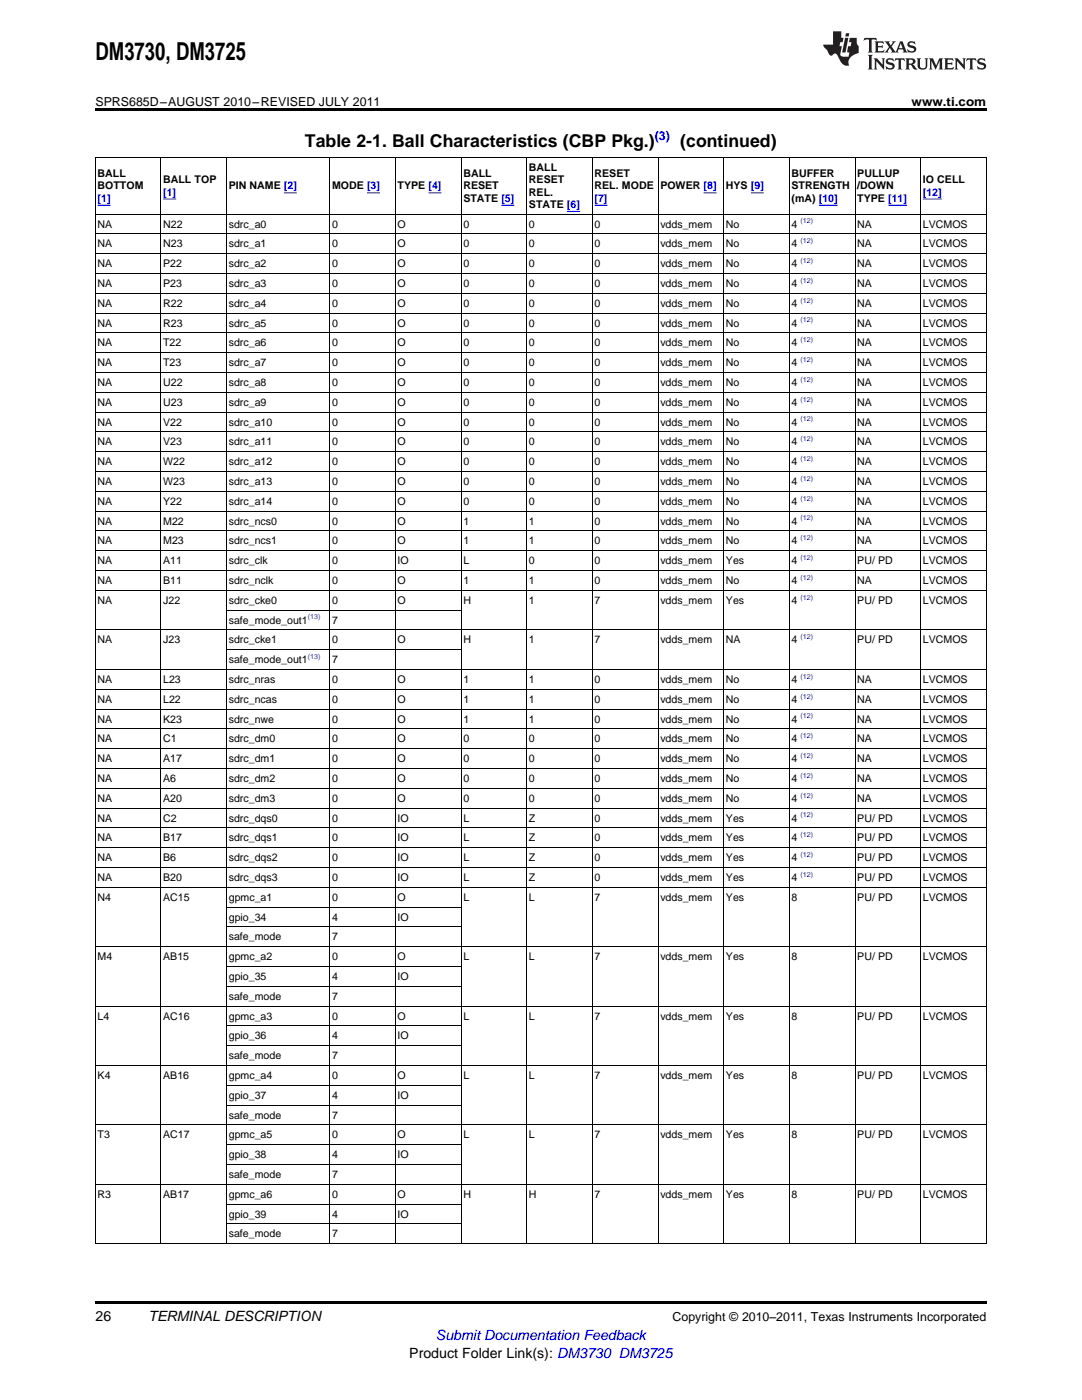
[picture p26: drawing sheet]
<svg xmlns="http://www.w3.org/2000/svg" width="216mm" height="279mm" viewBox="0 0 216 279" stroke-linecap="round" stroke-linejoin="round" font-family="sans-serif">
<defs><g id="words">
<text font-size="4.9" x="19" y="12">DM3730, DM3725</text>
<g font-size="3.5">
<text x="60.9" y="29.3">Table 2-1. Ball Characteristics (CBP Pkg.)</text>
<text x="135.7" y="29.3">(continued)</text>
</g>
<g font-size="2.8">
<text x="19" y="263.6">26</text>
<text x="29.6" y="263.6">TERMINAL DESCRIPTION</text>
<text x="81.7" y="270.9">Product Folder Link(s): DM3730 DM3725</text>
</g>
<text font-size="2.8" fill="#00f" x="87" y="267.4">Submit Documentation Feedback</text>
<g font-size="2.5">
<text x="19" y="21.1">SPRS685D–AUGUST 2010–REVISED JULY 2011</text>
<text x="181.9" y="21.1">www.ti.com</text>
<text x="134.2" y="263.6">Copyright © 2010–2011, Texas Instruments Incorporated</text>
</g>
<text font-size="2.5" fill="#00f" x="130.6" y="27.9">(3)</text>
<g font-size="2.1">
<text x="19.5" y="35.3">BALL</text>
<text x="92.5" y="35.3">BALL</text>
<text x="105.6" y="34.1">BALL</text>
<text x="118.6" y="35.3">RESET</text>
<text x="157.9" y="35.3">BUFFER</text>
<text x="171.1" y="35.3">PULLUP</text>
<text x="19.5" y="37.8">BOTTOM</text>
<text x="32.6" y="36.5">BALL TOP</text>
<text x="45.6" y="37.8">PIN NAME [2]</text>
<text x="66.3" y="37.8">MODE [3]</text>
<text x="79.3" y="37.8">TYPE [4]</text>
<text x="92.5" y="37.8">RESET</text>
<text x="92.5" y="40.3">STATE [5]</text>
<text x="105.6" y="36.5">RESET</text>
<text x="105.6" y="39">REL.</text>
<text x="105.6" y="41.5">STATE [6]</text>
<text x="118.6" y="37.8">REL. MODE</text>
<text x="131.8" y="37.8">POWER [8]</text>
<text x="144.9" y="37.8">HYS [9]</text>
<text x="157.9" y="37.8">STRENGTH</text>
<text x="157.9" y="40.3">(mA) [10]</text>
<text x="171.1" y="37.8">/DOWN</text>
<text x="171.1" y="40.3">TYPE [11]</text>
<text x="184.1" y="36.5">IO CELL</text>
<text x="19.5" y="45.4">NA</text>
<text x="32.6" y="45.4">N22</text>
<text x="45.6" y="45.4">sdrc_a0</text>
<text x="66.3" y="45.4">0</text>
<text x="79.3" y="45.4">O</text>
<text x="92.5" y="45.4">0</text>
<text x="105.6" y="45.4">0</text>
<text x="118.6" y="45.4">0</text>
<text x="131.8" y="45.4">vdds_mem</text>
<text x="144.9" y="45.4">No</text>
<text x="157.9" y="45.4">4</text>
<text x="171.1" y="45.4">NA</text>
<text x="184.1" y="45.4">LVCMOS</text>
<text x="19.5" y="49.4">NA</text>
<text x="19.5" y="53.3">NA</text>
<text x="32.6" y="49.4">N23</text>
<text x="32.6" y="53.3">P22</text>
<text x="45.6" y="49.4">sdrc_a1</text>
<text x="45.6" y="53.3">sdrc_a2</text>
<text x="66.3" y="49.4">0</text>
<text x="66.3" y="53.3">0</text>
<text x="79.3" y="49.4">O</text>
<text x="79.3" y="53.3">O</text>
<text x="92.5" y="49.4">0</text>
<text x="92.5" y="53.3">0</text>
<text x="105.6" y="49.4">0</text>
<text x="105.6" y="53.3">0</text>
<text x="118.6" y="49.4">0</text>
<text x="118.6" y="53.3">0</text>
<text x="131.8" y="49.4">vdds_mem</text>
<text x="131.8" y="53.3">vdds_mem</text>
<text x="144.9" y="49.4">No</text>
<text x="144.9" y="53.3">No</text>
<text x="157.9" y="49.4">4</text>
<text x="157.9" y="53.3">4</text>
<text x="171.1" y="49.4">NA</text>
<text x="171.1" y="53.3">NA</text>
<text x="184.1" y="49.4">LVCMOS</text>
<text x="184.1" y="53.3">LVCMOS</text>
<text x="19.5" y="57.3">NA</text>
<text x="32.6" y="57.3">P23</text>
<text x="45.6" y="57.3">sdrc_a3</text>
<text x="66.3" y="57.3">0</text>
<text x="79.3" y="57.3">O</text>
<text x="92.5" y="57.3">0</text>
<text x="105.6" y="57.3">0</text>
<text x="118.6" y="57.3">0</text>
<text x="131.8" y="57.3">vdds_mem</text>
<text x="144.9" y="57.3">No</text>
<text x="157.9" y="57.3">4</text>
<text x="171.1" y="57.3">NA</text>
<text x="184.1" y="57.3">LVCMOS</text>
<text x="19.5" y="61.2">NA</text>
<text x="19.5" y="65.2">NA</text>
<text x="32.6" y="61.2">R22</text>
<text x="32.6" y="65.2">R23</text>
<text x="45.6" y="61.2">sdrc_a4</text>
<text x="45.6" y="65.2">sdrc_a5</text>
<text x="66.3" y="61.2">0</text>
<text x="66.3" y="65.2">0</text>
<text x="79.3" y="61.2">O</text>
<text x="79.3" y="65.2">O</text>
<text x="92.5" y="61.2">0</text>
<text x="92.5" y="65.2">0</text>
<text x="105.6" y="61.2">0</text>
<text x="105.6" y="65.2">0</text>
<text x="118.6" y="61.2">0</text>
<text x="118.6" y="65.2">0</text>
<text x="131.8" y="61.2">vdds_mem</text>
<text x="131.8" y="65.2">vdds_mem</text>
<text x="144.9" y="61.2">No</text>
<text x="144.9" y="65.2">No</text>
<text x="157.9" y="61.2">4</text>
<text x="157.9" y="65.2">4</text>
<text x="171.1" y="61.2">NA</text>
<text x="171.1" y="65.2">NA</text>
<text x="184.1" y="61.2">LVCMOS</text>
<text x="184.1" y="65.2">LVCMOS</text>
<text x="19.5" y="69.1">NA</text>
<text x="32.6" y="69.1">T22</text>
<text x="45.6" y="69.1">sdrc_a6</text>
<text x="66.3" y="69.1">0</text>
<text x="79.3" y="69.1">O</text>
<text x="92.5" y="69.1">0</text>
<text x="105.6" y="69.1">0</text>
<text x="118.6" y="69.1">0</text>
<text x="131.8" y="69.1">vdds_mem</text>
<text x="144.9" y="69.1">No</text>
<text x="157.9" y="69.1">4</text>
<text x="171.1" y="69.1">NA</text>
<text x="184.1" y="69.1">LVCMOS</text>
<text x="19.5" y="73.1">NA</text>
<text x="19.5" y="77">NA</text>
<text x="32.6" y="73.1">T23</text>
<text x="32.6" y="77">U22</text>
<text x="45.6" y="73.1">sdrc_a7</text>
<text x="45.6" y="77">sdrc_a8</text>
<text x="66.3" y="73.1">0</text>
<text x="66.3" y="77">0</text>
<text x="79.3" y="73.1">O</text>
<text x="79.3" y="77">O</text>
<text x="92.5" y="73.1">0</text>
<text x="92.5" y="77">0</text>
<text x="105.6" y="73.1">0</text>
<text x="105.6" y="77">0</text>
<text x="118.6" y="73.1">0</text>
<text x="118.6" y="77">0</text>
<text x="131.8" y="73.1">vdds_mem</text>
<text x="131.8" y="77">vdds_mem</text>
<text x="144.9" y="73.1">No</text>
<text x="144.9" y="77">No</text>
<text x="157.9" y="73.1">4</text>
<text x="157.9" y="77">4</text>
<text x="171.1" y="73.1">NA</text>
<text x="171.1" y="77">NA</text>
<text x="184.1" y="73.1">LVCMOS</text>
<text x="184.1" y="77">LVCMOS</text>
<text x="19.5" y="81">NA</text>
<text x="32.6" y="81">U23</text>
<text x="45.6" y="81">sdrc_a9</text>
<text x="66.3" y="81">0</text>
<text x="79.3" y="81">O</text>
<text x="92.5" y="81">0</text>
<text x="105.6" y="81">0</text>
<text x="118.6" y="81">0</text>
<text x="131.8" y="81">vdds_mem</text>
<text x="144.9" y="81">No</text>
<text x="157.9" y="81">4</text>
<text x="171.1" y="81">NA</text>
<text x="184.1" y="81">LVCMOS</text>
<text x="19.5" y="84.9">NA</text>
<text x="19.5" y="88.9">NA</text>
<text x="32.6" y="84.9">V22</text>
<text x="32.6" y="88.9">V23</text>
<text x="45.6" y="84.9">sdrc_a10</text>
<text x="45.6" y="88.9">sdrc_a11</text>
<text x="66.3" y="84.9">0</text>
<text x="66.3" y="88.9">0</text>
<text x="79.3" y="84.9">O</text>
<text x="79.3" y="88.9">O</text>
<text x="92.5" y="84.9">0</text>
<text x="92.5" y="88.9">0</text>
<text x="105.6" y="84.9">0</text>
<text x="105.6" y="88.9">0</text>
<text x="118.6" y="84.9">0</text>
<text x="118.6" y="88.9">0</text>
<text x="131.8" y="84.9">vdds_mem</text>
<text x="131.8" y="88.9">vdds_mem</text>
<text x="144.9" y="84.9">No</text>
<text x="144.9" y="88.9">No</text>
<text x="157.9" y="84.9">4</text>
<text x="157.9" y="88.9">4</text>
<text x="171.1" y="84.9">NA</text>
<text x="171.1" y="88.9">NA</text>
<text x="184.1" y="84.9">LVCMOS</text>
<text x="184.1" y="88.9">LVCMOS</text>
<text x="19.5" y="92.9">NA</text>
<text x="32.6" y="92.9">W22</text>
<text x="45.6" y="92.9">sdrc_a12</text>
<text x="66.3" y="92.9">0</text>
<text x="79.3" y="92.9">O</text>
<text x="92.5" y="92.9">0</text>
<text x="105.6" y="92.9">0</text>
<text x="118.6" y="92.9">0</text>
<text x="131.8" y="92.9">vdds_mem</text>
<text x="144.9" y="92.9">No</text>
<text x="157.9" y="92.9">4</text>
<text x="171.1" y="92.9">NA</text>
<text x="184.1" y="92.9">LVCMOS</text>
<text x="19.5" y="96.8">NA</text>
<text x="19.5" y="100.8">NA</text>
<text x="32.6" y="96.8">W23</text>
<text x="32.6" y="100.8">Y22</text>
<text x="45.6" y="96.8">sdrc_a13</text>
<text x="45.6" y="100.8">sdrc_a14</text>
<text x="66.3" y="96.8">0</text>
<text x="66.3" y="100.8">0</text>
<text x="79.3" y="96.8">O</text>
<text x="79.3" y="100.8">O</text>
<text x="92.5" y="96.8">0</text>
<text x="92.5" y="100.8">0</text>
<text x="105.6" y="96.8">0</text>
<text x="105.6" y="100.8">0</text>
<text x="118.6" y="96.8">0</text>
<text x="118.6" y="100.8">0</text>
<text x="131.8" y="96.8">vdds_mem</text>
<text x="131.8" y="100.8">vdds_mem</text>
<text x="144.9" y="96.8">No</text>
<text x="144.9" y="100.8">No</text>
<text x="157.9" y="96.8">4</text>
<text x="157.9" y="100.8">4</text>
<text x="171.1" y="96.8">NA</text>
<text x="171.1" y="100.8">NA</text>
<text x="184.1" y="96.8">LVCMOS</text>
<text x="184.1" y="100.8">LVCMOS</text>
<text x="19.5" y="104.7">NA</text>
<text x="32.6" y="104.7">M22</text>
<text x="45.6" y="104.7">sdrc_ncs0</text>
<text x="66.3" y="104.7">0</text>
<text x="79.3" y="104.7">O</text>
<text x="92.5" y="104.7">1</text>
<text x="105.6" y="104.7">1</text>
<text x="118.6" y="104.7">0</text>
<text x="131.8" y="104.7">vdds_mem</text>
<text x="144.9" y="104.7">No</text>
<text x="157.9" y="104.7">4</text>
<text x="171.1" y="104.7">NA</text>
<text x="184.1" y="104.7">LVCMOS</text>
<text x="19.5" y="108.7">NA</text>
<text x="19.5" y="112.6">NA</text>
<text x="32.6" y="108.7">M23</text>
<text x="32.6" y="112.6">A11</text>
<text x="45.6" y="108.7">sdrc_ncs1</text>
<text x="45.6" y="112.6">sdrc_clk</text>
<text x="66.3" y="108.7">0</text>
<text x="66.3" y="112.6">0</text>
<text x="79.3" y="108.7">O</text>
<text x="79.3" y="112.6">IO</text>
<text x="92.5" y="108.7">1</text>
<text x="92.5" y="112.6">L</text>
<text x="105.6" y="108.7">1</text>
<text x="105.6" y="112.6">0</text>
<text x="118.6" y="108.7">0</text>
<text x="118.6" y="112.6">0</text>
<text x="131.8" y="108.7">vdds_mem</text>
<text x="131.8" y="112.6">vdds_mem</text>
<text x="144.9" y="108.7">No</text>
<text x="144.9" y="112.6">Yes</text>
<text x="157.9" y="108.7">4</text>
<text x="157.9" y="112.6">4</text>
<text x="171.1" y="108.7">NA</text>
<text x="171.1" y="112.6">PU/ PD</text>
<text x="184.1" y="108.7">LVCMOS</text>
<text x="184.1" y="112.6">LVCMOS</text>
<text x="19.5" y="116.6">NA</text>
<text x="32.6" y="116.6">B11</text>
<text x="45.6" y="116.6">sdrc_nclk</text>
<text x="66.3" y="116.6">0</text>
<text x="79.3" y="116.6">O</text>
<text x="92.5" y="116.6">1</text>
<text x="105.6" y="116.6">1</text>
<text x="118.6" y="116.6">0</text>
<text x="131.8" y="116.6">vdds_mem</text>
<text x="144.9" y="116.6">No</text>
<text x="157.9" y="116.6">4</text>
<text x="171.1" y="116.6">NA</text>
<text x="184.1" y="116.6">LVCMOS</text>
<text x="19.5" y="120.5">NA</text>
<text x="32.6" y="120.5">J22</text>
<text x="45.6" y="120.5">sdrc_cke0</text>
<text x="45.6" y="124.5">safe_mode_out1</text>
<text x="66.3" y="120.5">0</text>
<text x="66.3" y="124.5">7</text>
<text x="79.3" y="120.5">O</text>
<text x="92.5" y="120.5">H</text>
<text x="105.6" y="120.5">1</text>
<text x="118.6" y="120.5">7</text>
<text x="131.8" y="120.5">vdds_mem</text>
<text x="144.9" y="120.5">Yes</text>
<text x="157.9" y="120.5">4</text>
<text x="171.1" y="120.5">PU/ PD</text>
<text x="184.1" y="120.5">LVCMOS</text>
<text x="19.5" y="128.4">NA</text>
<text x="32.6" y="128.4">J23</text>
<text x="45.6" y="128.4">sdrc_cke1</text>
<text x="66.3" y="128.4">0</text>
<text x="79.3" y="128.4">O</text>
<text x="92.5" y="128.4">H</text>
<text x="105.6" y="128.4">1</text>
<text x="118.6" y="128.4">7</text>
<text x="131.8" y="128.4">vdds_mem</text>
<text x="144.9" y="128.4">NA</text>
<text x="157.9" y="128.4">4</text>
<text x="171.1" y="128.4">PU/ PD</text>
<text x="184.1" y="128.4">LVCMOS</text>
<text x="19.5" y="136.3">NA</text>
<text x="32.6" y="136.3">L23</text>
<text x="45.6" y="132.4">safe_mode_out1</text>
<text x="45.6" y="136.3">sdrc_nras</text>
<text x="66.3" y="132.4">7</text>
<text x="66.3" y="136.3">0</text>
<text x="79.3" y="136.3">O</text>
<text x="92.5" y="136.3">1</text>
<text x="105.6" y="136.3">1</text>
<text x="118.6" y="136.3">0</text>
<text x="131.8" y="136.3">vdds_mem</text>
<text x="144.9" y="136.3">No</text>
<text x="157.9" y="136.3">4</text>
<text x="171.1" y="136.3">NA</text>
<text x="184.1" y="136.3">LVCMOS</text>
<text x="19.5" y="140.3">NA</text>
<text x="32.6" y="140.3">L22</text>
<text x="45.6" y="140.3">sdrc_ncas</text>
<text x="66.3" y="140.3">0</text>
<text x="79.3" y="140.3">O</text>
<text x="92.5" y="140.3">1</text>
<text x="105.6" y="140.3">1</text>
<text x="118.6" y="140.3">0</text>
<text x="131.8" y="140.3">vdds_mem</text>
<text x="144.9" y="140.3">No</text>
<text x="157.9" y="140.3">4</text>
<text x="171.1" y="140.3">NA</text>
<text x="184.1" y="140.3">LVCMOS</text>
<text x="19.5" y="144.2">NA</text>
<text x="19.5" y="148.2">NA</text>
<text x="32.6" y="144.2">K23</text>
<text x="32.6" y="148.2">C1</text>
<text x="45.6" y="144.2">sdrc_nwe</text>
<text x="45.6" y="148.2">sdrc_dm0</text>
<text x="66.3" y="144.2">0</text>
<text x="66.3" y="148.2">0</text>
<text x="79.3" y="144.2">O</text>
<text x="79.3" y="148.2">O</text>
<text x="92.5" y="144.2">1</text>
<text x="92.5" y="148.2">0</text>
<text x="105.6" y="144.2">1</text>
<text x="105.6" y="148.2">0</text>
<text x="118.6" y="144.2">0</text>
<text x="118.6" y="148.2">0</text>
<text x="131.8" y="144.2">vdds_mem</text>
<text x="131.8" y="148.2">vdds_mem</text>
<text x="144.9" y="144.2">No</text>
<text x="144.9" y="148.2">No</text>
<text x="157.9" y="144.2">4</text>
<text x="157.9" y="148.2">4</text>
<text x="171.1" y="144.2">NA</text>
<text x="171.1" y="148.2">NA</text>
<text x="184.1" y="144.2">LVCMOS</text>
<text x="184.1" y="148.2">LVCMOS</text>
<text x="19.5" y="152.1">NA</text>
<text x="32.6" y="152.1">A17</text>
<text x="45.6" y="152.1">sdrc_dm1</text>
<text x="66.3" y="152.1">0</text>
<text x="79.3" y="152.1">O</text>
<text x="92.5" y="152.1">0</text>
<text x="105.6" y="152.1">0</text>
<text x="118.6" y="152.1">0</text>
<text x="131.8" y="152.1">vdds_mem</text>
<text x="144.9" y="152.1">No</text>
<text x="157.9" y="152.1">4</text>
<text x="171.1" y="152.1">NA</text>
<text x="184.1" y="152.1">LVCMOS</text>
<text x="19.5" y="156.1">NA</text>
<text x="19.5" y="160">NA</text>
<text x="32.6" y="156.1">A6</text>
<text x="32.6" y="160">A20</text>
<text x="45.6" y="156.1">sdrc_dm2</text>
<text x="45.6" y="160">sdrc_dm3</text>
<text x="66.3" y="156.1">0</text>
<text x="66.3" y="160">0</text>
<text x="79.3" y="156.1">O</text>
<text x="79.3" y="160">O</text>
<text x="92.5" y="156.1">0</text>
<text x="92.5" y="160">0</text>
<text x="105.6" y="156.1">0</text>
<text x="105.6" y="160">0</text>
<text x="118.6" y="156.1">0</text>
<text x="118.6" y="160">0</text>
<text x="131.8" y="156.1">vdds_mem</text>
<text x="131.8" y="160">vdds_mem</text>
<text x="144.9" y="156.1">No</text>
<text x="144.9" y="160">No</text>
<text x="157.9" y="156.1">4</text>
<text x="157.9" y="160">4</text>
<text x="171.1" y="156.1">NA</text>
<text x="171.1" y="160">NA</text>
<text x="184.1" y="156.1">LVCMOS</text>
<text x="184.1" y="160">LVCMOS</text>
<text x="19.5" y="164">NA</text>
<text x="19.5" y="167.9">NA</text>
<text x="32.6" y="164">C2</text>
<text x="32.6" y="167.9">B17</text>
<text x="45.6" y="164">sdrc_dqs0</text>
<text x="45.6" y="167.9">sdrc_dqs1</text>
<text x="66.3" y="164">0</text>
<text x="66.3" y="167.9">0</text>
<text x="79.3" y="164">IO</text>
<text x="79.3" y="167.9">IO</text>
<text x="92.5" y="164">L</text>
<text x="92.5" y="167.9">L</text>
<text x="105.6" y="164">Z</text>
<text x="105.6" y="167.9">Z</text>
<text x="118.6" y="164">0</text>
<text x="118.6" y="167.9">0</text>
<text x="131.8" y="164">vdds_mem</text>
<text x="131.8" y="167.9">vdds_mem</text>
<text x="144.9" y="164">Yes</text>
<text x="144.9" y="167.9">Yes</text>
<text x="157.9" y="164">4</text>
<text x="157.9" y="167.9">4</text>
<text x="171.1" y="164">PU/ PD</text>
<text x="171.1" y="167.9">PU/ PD</text>
<text x="184.1" y="164">LVCMOS</text>
<text x="184.1" y="167.9">LVCMOS</text>
<text x="19.5" y="171.9">NA</text>
<text x="32.6" y="171.9">B6</text>
<text x="45.6" y="171.9">sdrc_dqs2</text>
<text x="66.3" y="171.9">0</text>
<text x="79.3" y="171.9">IO</text>
<text x="92.5" y="171.9">L</text>
<text x="105.6" y="171.9">Z</text>
<text x="118.6" y="171.9">0</text>
<text x="131.8" y="171.9">vdds_mem</text>
<text x="144.9" y="171.9">Yes</text>
<text x="157.9" y="171.9">4</text>
<text x="171.1" y="171.9">PU/ PD</text>
<text x="184.1" y="171.9">LVCMOS</text>
<text x="19.5" y="175.8">NA</text>
<text x="19.5" y="179.8">N4</text>
<text x="32.6" y="175.8">B20</text>
<text x="32.6" y="179.8">AC15</text>
<text x="45.6" y="175.8">sdrc_dqs3</text>
<text x="45.6" y="179.8">gpmc_a1</text>
<text x="66.3" y="175.8">0</text>
<text x="66.3" y="179.8">0</text>
<text x="79.3" y="175.8">IO</text>
<text x="79.3" y="179.8">O</text>
<text x="92.5" y="175.8">L</text>
<text x="92.5" y="179.8">L</text>
<text x="105.6" y="175.8">Z</text>
<text x="105.6" y="179.8">L</text>
<text x="118.6" y="175.8">0</text>
<text x="118.6" y="179.8">7</text>
<text x="131.8" y="175.8">vdds_mem</text>
<text x="131.8" y="179.8">vdds_mem</text>
<text x="144.9" y="175.8">Yes</text>
<text x="144.9" y="179.8">Yes</text>
<text x="157.9" y="175.8">4</text>
<text x="157.9" y="179.8">8</text>
<text x="171.1" y="175.8">PU/ PD</text>
<text x="171.1" y="179.8">PU/ PD</text>
<text x="184.1" y="175.8">LVCMOS</text>
<text x="184.1" y="179.8">LVCMOS</text>
<text x="45.6" y="183.7">gpio_34</text>
<text x="66.3" y="183.7">4</text>
<text x="79.3" y="183.7">IO</text>
<text x="19.5" y="191.6">M4</text>
<text x="32.6" y="191.6">AB15</text>
<text x="45.6" y="187.7">safe_mode</text>
<text x="45.6" y="191.6">gpmc_a2</text>
<text x="66.3" y="187.7">7</text>
<text x="66.3" y="191.6">0</text>
<text x="79.3" y="191.6">O</text>
<text x="92.5" y="191.6">L</text>
<text x="105.6" y="191.6">L</text>
<text x="118.6" y="191.6">7</text>
<text x="131.8" y="191.6">vdds_mem</text>
<text x="144.9" y="191.6">Yes</text>
<text x="157.9" y="191.6">8</text>
<text x="171.1" y="191.6">PU/ PD</text>
<text x="184.1" y="191.6">LVCMOS</text>
<text x="45.6" y="195.6">gpio_35</text>
<text x="66.3" y="195.6">4</text>
<text x="79.3" y="195.6">IO</text>
<text x="19.5" y="203.5">L4</text>
<text x="32.6" y="203.5">AC16</text>
<text x="45.6" y="199.5">safe_mode</text>
<text x="45.6" y="203.5">gpmc_a3</text>
<text x="66.3" y="199.5">7</text>
<text x="66.3" y="203.5">0</text>
<text x="79.3" y="203.5">O</text>
<text x="92.5" y="203.5">L</text>
<text x="105.6" y="203.5">L</text>
<text x="118.6" y="203.5">7</text>
<text x="131.8" y="203.5">vdds_mem</text>
<text x="144.9" y="203.5">Yes</text>
<text x="157.9" y="203.5">8</text>
<text x="171.1" y="203.5">PU/ PD</text>
<text x="184.1" y="203.5">LVCMOS</text>
<text x="45.6" y="207.4">gpio_36</text>
<text x="66.3" y="207.4">4</text>
<text x="79.3" y="207.4">IO</text>
<text x="19.5" y="215.3">K4</text>
<text x="32.6" y="215.3">AB16</text>
<text x="45.6" y="211.4">safe_mode</text>
<text x="45.6" y="215.3">gpmc_a4</text>
<text x="66.3" y="211.4">7</text>
<text x="66.3" y="215.3">0</text>
<text x="79.3" y="215.3">O</text>
<text x="92.5" y="215.3">L</text>
<text x="105.6" y="215.3">L</text>
<text x="118.6" y="215.3">7</text>
<text x="131.8" y="215.3">vdds_mem</text>
<text x="144.9" y="215.3">Yes</text>
<text x="157.9" y="215.3">8</text>
<text x="171.1" y="215.3">PU/ PD</text>
<text x="184.1" y="215.3">LVCMOS</text>
<text x="45.6" y="219.3">gpio_37</text>
<text x="66.3" y="219.3">4</text>
<text x="79.3" y="219.3">IO</text>
<text x="19.5" y="227.2">T3</text>
<text x="32.6" y="227.2">AC17</text>
<text x="45.6" y="223.2">safe_mode</text>
<text x="45.6" y="227.2">gpmc_a5</text>
<text x="66.3" y="223.2">7</text>
<text x="66.3" y="227.2">0</text>
<text x="79.3" y="227.2">O</text>
<text x="92.5" y="227.2">L</text>
<text x="105.6" y="227.2">L</text>
<text x="118.6" y="227.2">7</text>
<text x="131.8" y="227.2">vdds_mem</text>
<text x="144.9" y="227.2">Yes</text>
<text x="157.9" y="227.2">8</text>
<text x="171.1" y="227.2">PU/ PD</text>
<text x="184.1" y="227.2">LVCMOS</text>
<text x="45.6" y="231.1">gpio_38</text>
<text x="66.3" y="231.1">4</text>
<text x="79.3" y="231.1">IO</text>
<text x="19.5" y="239">R3</text>
<text x="32.6" y="239">AB17</text>
<text x="45.6" y="235.1">safe_mode</text>
<text x="45.6" y="239">gpmc_a6</text>
<text x="66.3" y="235.1">7</text>
<text x="66.3" y="239">0</text>
<text x="79.3" y="239">O</text>
<text x="92.5" y="239">H</text>
<text x="105.6" y="239">H</text>
<text x="118.6" y="239">7</text>
<text x="131.8" y="239">vdds_mem</text>
<text x="144.9" y="239">Yes</text>
<text x="157.9" y="239">8</text>
<text x="171.1" y="239">PU/ PD</text>
<text x="184.1" y="239">LVCMOS</text>
<text x="45.6" y="243">gpio_39</text>
<text x="66.3" y="243">4</text>
<text x="79.3" y="243">IO</text>
<text x="45.6" y="246.9">safe_mode</text>
<text x="66.3" y="246.9">7</text>
</g>
<g font-size="2.1" fill="#00f">
<text x="19.5" y="40.3">[1]</text>
<text x="32.6" y="39">[1]</text>
<text x="118.6" y="40.3">[7]</text>
<text x="184.1" y="39">[12]</text>
</g>
<g font-size="1.4" fill="#00f">
<text x="159.8" y="44.6">(12)</text>
<text x="159.8" y="48.5">(12)</text>
<text x="159.8" y="52.5">(12)</text>
<text x="159.8" y="56.4">(12)</text>
<text x="159.8" y="60.4">(12)</text>
<text x="159.8" y="64.3">(12)</text>
<text x="159.8" y="68.3">(12)</text>
<text x="159.8" y="72.2">(12)</text>
<text x="159.8" y="76.2">(12)</text>
<text x="159.8" y="80.2">(12)</text>
<text x="159.8" y="84.1">(12)</text>
<text x="159.8" y="88.1">(12)</text>
<text x="159.8" y="92">(12)</text>
<text x="159.8" y="96">(12)</text>
<text x="159.8" y="99.9">(12)</text>
<text x="159.8" y="103.9">(12)</text>
<text x="159.8" y="107.8">(12)</text>
<text x="159.8" y="111.8">(12)</text>
<text x="159.8" y="115.7">(12)</text>
<text x="159.8" y="119.7">(12)</text>
<text x="61.4" y="123.6">(13)</text>
<text x="61.4" y="131.5">(13)</text>
<text x="159.8" y="127.6">(12)</text>
<text x="159.8" y="135.5">(12)</text>
<text x="159.8" y="139.4">(12)</text>
<text x="159.8" y="143.4">(12)</text>
<text x="159.8" y="147.3">(12)</text>
<text x="159.8" y="151.3">(12)</text>
<text x="159.8" y="155.2">(12)</text>
<text x="159.8" y="159.2">(12)</text>
<text x="159.8" y="163.1">(12)</text>
<text x="159.8" y="167.1">(12)</text>
<text x="159.8" y="171">(12)</text>
<text x="159.8" y="175">(12)</text>
</g>
</g></defs>
<g fill="#231f20">
<path d="M172.5 7.6l-.1 .5 .4-.2h.6v.1v2.1l-.2 .4h.9l-.2-.4v-2.1l.1-.1h.5l.5 .2-.2-.5zM174.5 8.3l.2 .3v1.5l-.2 .4h1.8l.2-.6a1.04 1.04 0 0 1-1.3 .2v-.7h.6l.3 .2v-.6l-.3 .2h-.6v-.6l.8-.1 .4 .3-.2-.5zM176.5 8.3l.9 1.1-.9 1.1h.8l-.2-.2 .4-.7 .5 .7-.2 .2h1.5l-.2-.2 .2-.4h.9l.1 .4-.2 .2h1l-.3-.3-.7-1.9h-.5l-.9 2-.8-1 .9-1h-.8l.1 .3-.4 .5-.3-.6 .1-.2zM179.7 8.6l.4 1h-.7zM181.3 8.4a.63 .63 0 0 0-.2 .7 .63 .63 0 0 0 .6 .4l.6 .2 .1 .2a.75 .75 0 0 1-.7 .4 .75 .75 0 0 1-.6-.5l.1 .7 .1-.1a1.11 1.11 0 0 0 1.5-.6 1.13 1.13 0 0 0-1.2-.8l-.1-.4a1.04 1.04 0 0 1 1.2 .2l-.2-.5-.2 .1-.4-.2zM173.2 10.9l.2 .4v2.2l-.2 .4h1l-.3-.4v-2.2l.3-.4zM174.3 11.6l.3 .4v1.5l-.3 .4h.8l-.2-.4v-1.3l1.5 1.7v-1.9l.2-.4h-.7l.2 .4v.9l-1.1-1.3zM177 11.8a.62 .62 0 0 0-.2 .7 .62 .62 0 0 0 .6 .4l.6 .1 .1 .3a.76 .76 0 0 1-.7 .3 .76 .76 0 0 1-.7-.4l.2 .7 .1-.1a1.11 1.11 0 0 0 1.5-.6 1.13 1.13 0 0 0-1.2-.8l-.1-.4a1.04 1.04 0 0 1 1.2 .2l-.2-.6-.2 .1-.5-.1zM178.7 11.6l-.2 .6a.61 .61 0 0 1 .8-.3v1.6l-.2 .4h.9l-.2-.4v-1.6a.63 .63 0 0 1 .7 .3l-.1-.6zM180.6 11.6l.3 .4v1.5l-.3 .4h1l-.2-.2-.1-.8 .6 .2a.76 .76 0 0 0 1.2 .7l-1-1a.58 .58 0 0 0 .6-.5 .58 .58 0 0 0-.5-.6zM181.4 11.9h.1a.45 .45 0 0 1 .5 .1 .45 .45 0 0 1 .1 .5l-.8 .2zM182.9 11.6l.2 .2a2.17 2.17 0 0 0 .3 1.9 .99 .99 0 0 0 1.6-.6v-1.1l.2-.4h-.7l.2 .2a1.92 1.92 0 0 1-.2 1.8 .6 .6 0 0 1-.9-.5v-1.1l.2-.4zM185.4 11.6l.2 .4v1.5l-.2 .4h.7l-.2-.4v-1.4l.8 1.8 .8-1.8v1.4l-.2 .4h.9l-.2-.4v-1.5l.2-.4h-.8l-.6 1.5-.6-1.5zM188.4 11.6l.2 .4v1.5l-.2 .4h1.8l.1-.6a1.04 1.04 0 0 1-1.2 .1v-.6h.5l.4 .2v-.6l-.4 .2h-.5v-.7h.8l.3 .3-.1-.6zM190.5 11.6l.2 .4v1.5l-.2 .4h.7l-.2-.4v-1.3l1.5 1.7v-1.9l.2-.4h-.7l.2 .4v.9l-1.1-1.3zM192.9 11.6l-.1 .6a.61 .61 0 0 1 .7-.3l.1 1.6-.3 .4h1l-.3-.4 .1-1.6a.63 .63 0 0 1 .7 .3l-.1-.6zM195.2 11.8a.62 .62 0 0 0-.2 .7 .62 .62 0 0 0 .6 .4l.6 .1 .1 .3a.76 .76 0 0 1-.7 .3 .76 .76 0 0 1-.6-.4l.1 .7 .1-.1a1.11 1.11 0 0 0 1.6-.6 1.13 1.13 0 0 0-1.3-.8l-.1-.4a1.04 1.04 0 0 1 1.2 .2l-.1-.6-.2 .1-.5-.1z"/>
<path d="M166.2 6.3v2.6h-1.9v.4l.8 .9a.91 .91 0 0 0 1 .8 .56 .56 0 0 1 .5-.3 .56 .56 0 0 1 .5 .3l.4 .8a1.53 1.53 0 0 0 1.9 1.2 1.54 1.54 0 0 1 1-2.1l.9-.3v-1.4a1.52 1.52 0 0 1-.4-1.6h-1.3l-.2 .8h.5l-.2 .8h-.5l-.1 1v.2l.4 .1-.2 .8a1.93 1.93 0 0 1-1.6-.3l.3-1.8h-.5l.2-.8h.4l.2-.8h-.4v-1.3zM168.6 7.6l-.6 2.9h.7l.6-2.9zM168.8 6.6l-.1 .7h.6l.2-.7z"/>
</g>
<path d="M19 21.6h177.8v.6h-177.8zM19 259.7h177.8v.5h-177.8z" fill="#000"/>
<g fill="none" stroke="#000" stroke-width=".2">
<path d="M32.1 31.4v216.8M45.2 31.4v216.8M65.8 31.4v216.8M78.9 31.4v216.8M92 31.4v216.8M105.1 31.4v216.8M118.2 31.4v216.8M131.3 31.4v216.8M144.4 31.4v216.8M157.5 31.4v216.8M170.6 31.4v216.8M183.7 31.4v216.8"/>
<path d="M19 58.5h177.8M19 54.6h177.8M19 50.6h177.8M19 46.7h177.8M19 42.7h177.8M19 78.3h177.8M19 74.3h177.8M19 70.4h177.8M19 66.4h177.8M19 62.5h177.8M19 98.1h177.8M19 94.1h177.8"/>
<path d="M19 90.2h177.8M19 86.2h177.8M19 82.3h177.8M19 117.8h177.8M19 113.9h177.8M19 109.9h177.8M19 106h177.8M19 102h177.8M19 137.6h177.8M19 133.6h177.8M19 125.7h177.8M45.2 129.7h46.8"/>
<path d="M45.2 121.8h46.8M19 157.3h177.8M19 153.4h177.8M19 149.4h177.8M19 145.5h177.8M19 141.5h177.8M19 177.1h177.8M19 173.1h177.8M19 169.2h177.8M19 165.2h177.8M19 161.3h177.8M19 188.9h177.8"/>
<path d="M45.2 196.8h46.8M45.2 192.9h46.8M45.2 185h46.8M45.2 181h46.8M19 212.6h177.8M19 200.8h177.8M45.2 216.6h46.8M45.2 208.7h46.8M45.2 204.7h46.8M19 236.3h177.8M19 224.5h177.8M45.2 232.4h46.8"/>
<path d="M45.2 228.4h46.8M45.2 220.5h46.8M19 248.2h177.8M19.1 248.2l-.1-216.8h177.8v216.8M45.2 244.2h46.8M45.2 240.3h46.8"/>
</g>
<g fill="none" stroke="#00f" stroke-width=".2">
<path d="M32.6 39.7h2.5M56.7 38.5h2.5M73.2 38.5h2.6M85.5 38.5h2.6M140.4 38.5h2.6M149.8 38.5h2.6M184.1 39.7h3.8M19.5 41h2.6M100 41h2.6M113.1 42.2h2.6M118.6 41h2.6M163.4 41h3.8"/>
<path d="M177.2 41h3.8"/>
</g>
<use href="#words"/>
</svg>
